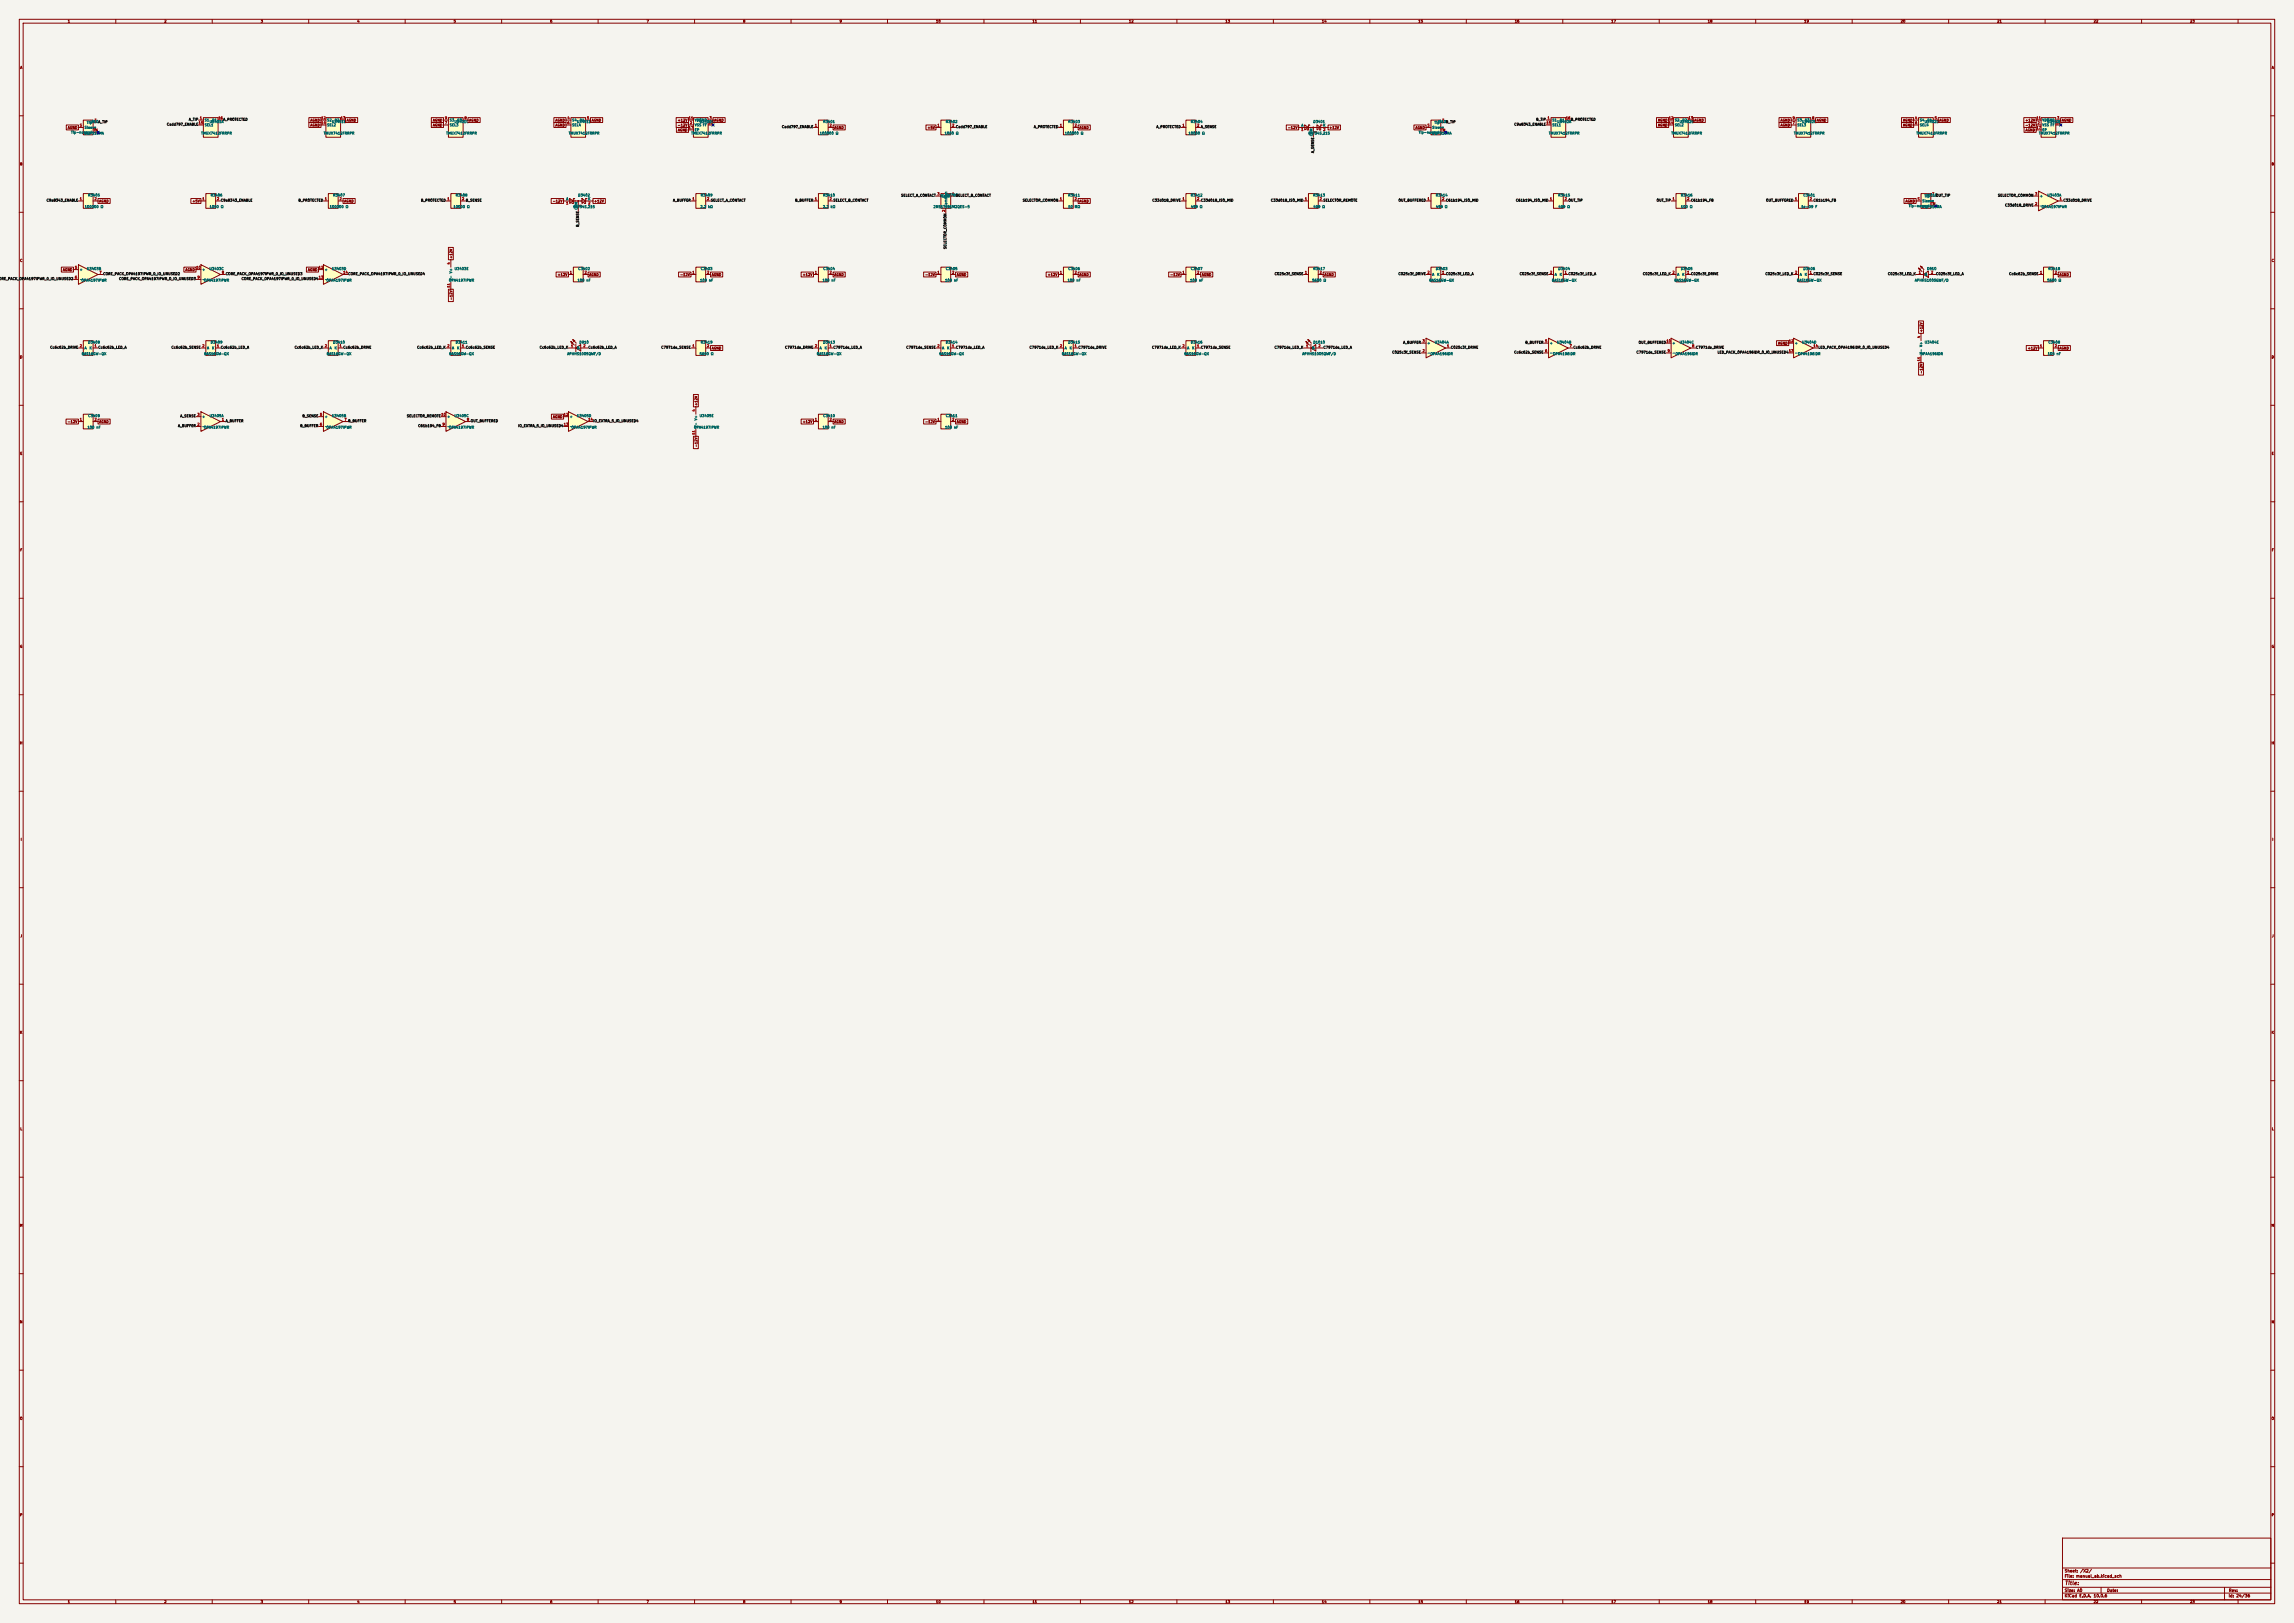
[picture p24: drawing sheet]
<svg xmlns="http://www.w3.org/2000/svg" width="1189mm" height="841mm" viewBox="0 0 1189 841" stroke-linecap="round" stroke-linejoin="round" font-family="sans-serif">
<defs><g id="words">
<text font-size="2" fill="#840000" x="1070" y="822">Title:</text>
<g font-size="1.5" fill="#840000">
<text x="1070" y="815">Sheet: /X2/</text>
<text x="1070" y="818">File: manual_ab.kicad_sch</text>
<text x="1070" y="825">Size: A0</text>
<text x="1092" y="825">Date:</text>
<text x="1155" y="825">Rev:</text>
<text x="1070" y="828">KiCad E.D.A. 10.0.6</text>
<text x="1155" y="828">Id: 24/36</text>
</g>
<g font-size="1.3" fill="#840000">
<text x="35" y="12">1</text>
<text x="85" y="12">2</text>
<text x="135" y="12">3</text>
<text x="185" y="12">4</text>
<text x="235" y="12">5</text>
<text x="285" y="12">6</text>
<text x="335" y="12">7</text>
<text x="385" y="12">8</text>
<text x="435" y="12">9</text>
<text x="485" y="12">10</text>
<text x="535" y="12">11</text>
<text x="585" y="12">12</text>
<text x="635" y="12">13</text>
<text x="685" y="12">14</text>
<text x="735" y="12">15</text>
<text x="785" y="12">16</text>
<text x="835" y="12">17</text>
<text x="885" y="12">18</text>
<text x="935" y="12">19</text>
<text x="985" y="12">20</text>
<text x="1035" y="12">21</text>
<text x="1085" y="12">22</text>
<text x="1135" y="12">23</text>
<text x="10" y="36">A</text>
<text x="1177" y="36">A</text>
<text x="161" y="66">AGND</text>
<text x="161" y="63">AGND</text>
<text x="180" y="63">AGND</text>
<text x="224" y="66">AGND</text>
<text x="224" y="63">AGND</text>
<text x="243" y="63">AGND</text>
<text x="288" y="66">AGND</text>
<text x="288" y="63">AGND</text>
<text x="307" y="63">AGND</text>
<text x="351" y="66">-12V</text>
<text x="351" y="63">+12V</text>
<text x="370" y="63">AGND</text>
<text x="859" y="66">AGND</text>
<text x="859" y="63">AGND</text>
<text x="878" y="63">AGND</text>
<text x="923" y="66">AGND</text>
<text x="923" y="63">AGND</text>
<text x="942" y="63">AGND</text>
<text x="986" y="63">AGND</text>
<text x="986" y="66">AGND</text>
<text x="1005" y="63">AGND</text>
<text x="1050" y="63">+12V</text>
<text x="1050" y="66">-12V</text>
<text x="1069" y="63">AGND</text>
<text x="35" y="67">AGND</text>
<text x="351" y="68">AGND</text>
<text x="432" y="67">AGND</text>
<text x="481" y="67">+5V</text>
<text x="559" y="67">AGND</text>
<text x="667" y="67">-12V</text>
<text x="689" y="67">+12V</text>
<text x="733" y="67">AGND</text>
<text x="1050" y="68">AGND</text>
<text x="10" y="86">B</text>
<text x="1177" y="86">B</text>
<text x="51" y="105">AGND</text>
<text x="100" y="105">+5V</text>
<text x="178" y="105">AGND</text>
<text x="286" y="105">-12V</text>
<text x="308" y="105">+12V</text>
<text x="559" y="105">AGND</text>
<text x="987" y="105">AGND</text>
<text x="10" y="136">C</text>
<text x="235" y="134" transform="rotate(-90 235 134)">+12V</text>
<text x="1177" y="136">C</text>
<text x="32" y="141">AGND</text>
<text x="96" y="141">AGND</text>
<text x="159" y="141">AGND</text>
<text x="289" y="143">+12V</text>
<text x="305" y="143">AGND</text>
<text x="352" y="143">-12V</text>
<text x="369" y="143">AGND</text>
<text x="416" y="143">+12V</text>
<text x="432" y="143">AGND</text>
<text x="479" y="143">-12V</text>
<text x="496" y="143">AGND</text>
<text x="543" y="143">+12V</text>
<text x="559" y="143">AGND</text>
<text x="606" y="143">-12V</text>
<text x="623" y="143">AGND</text>
<text x="686" y="143">AGND</text>
<text x="1067" y="143">AGND</text>
<text x="235" y="156" transform="rotate(-90 235 156)">-12V</text>
<text x="997" y="172" transform="rotate(-90 997 172)">+12V</text>
<text x="921" y="179">AGND</text>
<text x="10" y="186">D</text>
<text x="369" y="181">AGND</text>
<text x="1051" y="181">+12V</text>
<text x="1067" y="181">AGND</text>
<text x="1177" y="186">D</text>
<text x="997" y="194" transform="rotate(-90 997 194)">-12V</text>
<text x="362" y="210" transform="rotate(-90 362 210)">+12V</text>
<text x="35" y="219">-12V</text>
<text x="51" y="219">AGND</text>
<text x="286" y="217">AGND</text>
<text x="416" y="219">+12V</text>
<text x="432" y="219">AGND</text>
<text x="479" y="219">-12V</text>
<text x="496" y="219">AGND</text>
<text x="362" y="232" transform="rotate(-90 362 232)">-12V</text>
<text x="10" y="236">E</text>
<text x="1177" y="236">E</text>
<text x="10" y="286">F</text>
<text x="1177" y="286">F</text>
<text x="10" y="336">G</text>
<text x="1177" y="336">G</text>
<text x="10" y="386">H</text>
<text x="1177" y="386">H</text>
<text x="11" y="436">I</text>
<text x="1178" y="436">I</text>
<text x="10" y="486">J</text>
<text x="1177" y="486">J</text>
<text x="10" y="536">K</text>
<text x="1177" y="536">K</text>
<text x="10" y="586">L</text>
<text x="1177" y="586">L</text>
<text x="10" y="636">M</text>
<text x="1177" y="636">M</text>
<text x="10" y="686">N</text>
<text x="1177" y="686">N</text>
<text x="10" y="736">O</text>
<text x="1177" y="736">O</text>
<text x="10" y="786">P</text>
<text x="1177" y="786">P</text>
<text x="35" y="831">1</text>
<text x="85" y="831">2</text>
<text x="135" y="831">3</text>
<text x="185" y="831">4</text>
<text x="235" y="831">5</text>
<text x="285" y="831">6</text>
<text x="335" y="831">7</text>
<text x="385" y="831">8</text>
<text x="435" y="831">9</text>
<text x="485" y="831">10</text>
<text x="535" y="831">11</text>
<text x="585" y="831">12</text>
<text x="635" y="831">13</text>
<text x="685" y="831">14</text>
<text x="735" y="831">15</text>
<text x="785" y="831">16</text>
<text x="835" y="831">17</text>
<text x="885" y="831">18</text>
<text x="935" y="831">19</text>
<text x="985" y="831">20</text>
<text x="1035" y="831">21</text>
<text x="1085" y="831">22</text>
<text x="1135" y="831">23</text>
</g>
<g font-size="1.3" fill="#a90000">
<text x="41" y="66">S</text>
<text x="49" y="63">T</text>
<text x="103" y="65">15</text>
<text x="103" y="62">1</text>
<text x="113" y="62">16</text>
<text x="166" y="62">12</text>
<text x="166" y="65">14</text>
<text x="176" y="62">13</text>
<text x="230" y="65">7</text>
<text x="230" y="62">9</text>
<text x="241" y="62">8</text>
<text x="294" y="62">4</text>
<text x="294" y="65">6</text>
<text x="304" y="62">5</text>
<text x="357" y="62">11</text>
<text x="357" y="65">2</text>
<text x="367" y="65">10</text>
<text x="368" y="62">3</text>
<text x="422" y="66">1</text>
<text x="430" y="66">2</text>
<text x="486" y="66">1</text>
<text x="493" y="66">2</text>
<text x="549" y="66">1</text>
<text x="557" y="66">2</text>
<text x="613" y="66">1</text>
<text x="620" y="66">2</text>
<text x="740" y="66">S</text>
<text x="747" y="63">T</text>
<text x="801" y="65">15</text>
<text x="802" y="62">1</text>
<text x="811" y="62">16</text>
<text x="865" y="62">12</text>
<text x="865" y="65">14</text>
<text x="875" y="62">13</text>
<text x="929" y="65">7</text>
<text x="929" y="62">9</text>
<text x="939" y="62">8</text>
<text x="992" y="62">4</text>
<text x="992" y="65">6</text>
<text x="1003" y="62">5</text>
<text x="1055" y="62">11</text>
<text x="1056" y="65">2</text>
<text x="1065" y="65">10</text>
<text x="1066" y="62">3</text>
<text x="48" y="68">TN</text>
<text x="357" y="67">17</text>
<text x="674" y="68">1</text>
<text x="683" y="69" transform="rotate(-90 683 69)">3</text>
<text x="686" y="68">2</text>
<text x="747" y="68">TN</text>
<text x="1055" y="67">17</text>
<text x="486" y="101">3</text>
<text x="493" y="101">1</text>
<text x="1001" y="101">T</text>
<text x="1055" y="101">3</text>
<text x="41" y="104">1</text>
<text x="49" y="104">2</text>
<text x="105" y="104">1</text>
<text x="112" y="104">2</text>
<text x="168" y="104">1</text>
<text x="176" y="104">2</text>
<text x="232" y="104">1</text>
<text x="239" y="104">2</text>
<text x="293" y="106">1</text>
<text x="302" y="107" transform="rotate(-90 302 107)">3</text>
<text x="305" y="106">2</text>
<text x="359" y="104">1</text>
<text x="366" y="104">2</text>
<text x="422" y="104">1</text>
<text x="430" y="104">2</text>
<text x="549" y="104">1</text>
<text x="557" y="104">2</text>
<text x="613" y="104">1</text>
<text x="620" y="104">2</text>
<text x="676" y="104">1</text>
<text x="684" y="104">2</text>
<text x="740" y="104">1</text>
<text x="747" y="104">2</text>
<text x="803" y="104">1</text>
<text x="811" y="104">2</text>
<text x="867" y="104">1</text>
<text x="874" y="104">2</text>
<text x="930" y="104">1</text>
<text x="938" y="104">2</text>
<text x="994" y="104">S</text>
<text x="1001" y="107">TN</text>
<text x="1055" y="107">2</text>
<text x="1067" y="104">1</text>
<text x="490" y="110" transform="rotate(-90 490 110)">2</text>
<text x="234" y="137" transform="rotate(-90 234 137)">4</text>
<text x="39" y="140">5</text>
<text x="51" y="142">7</text>
<text x="102" y="140">10</text>
<text x="115" y="142">8</text>
<text x="165" y="140">12</text>
<text x="178" y="142">14</text>
<text x="295" y="142">1</text>
<text x="303" y="142">2</text>
<text x="359" y="142">1</text>
<text x="366" y="142">2</text>
<text x="422" y="142">1</text>
<text x="430" y="142">2</text>
<text x="486" y="142">1</text>
<text x="493" y="142">2</text>
<text x="549" y="142">1</text>
<text x="557" y="142">2</text>
<text x="613" y="142">1</text>
<text x="620" y="142">2</text>
<text x="676" y="142">1</text>
<text x="684" y="142">2</text>
<text x="740" y="142">2</text>
<text x="747" y="142">1</text>
<text x="803" y="142">2</text>
<text x="811" y="142">1</text>
<text x="867" y="142">2</text>
<text x="874" y="142">1</text>
<text x="930" y="142">2</text>
<text x="938" y="142">1</text>
<text x="994" y="142">1</text>
<text x="1001" y="142">2</text>
<text x="1057" y="142">1</text>
<text x="1065" y="142">2</text>
<text x="39" y="145">6</text>
<text x="102" y="145">9</text>
<text x="165" y="145">13</text>
<text x="234" y="149" transform="rotate(-90 234 149)">11</text>
<text x="737" y="178">3</text>
<text x="801" y="178">5</text>
<text x="864" y="178">10</text>
<text x="927" y="178">12</text>
<text x="996" y="175" transform="rotate(-90 996 175)">4</text>
<text x="41" y="180">2</text>
<text x="49" y="180">1</text>
<text x="105" y="180">2</text>
<text x="112" y="180">1</text>
<text x="168" y="180">2</text>
<text x="176" y="180">1</text>
<text x="232" y="180">2</text>
<text x="239" y="180">1</text>
<text x="296" y="180">1</text>
<text x="302" y="180">2</text>
<text x="359" y="180">1</text>
<text x="366" y="180">2</text>
<text x="422" y="180">2</text>
<text x="430" y="180">1</text>
<text x="486" y="180">2</text>
<text x="493" y="180">1</text>
<text x="549" y="180">2</text>
<text x="557" y="180">1</text>
<text x="613" y="180">2</text>
<text x="620" y="180">1</text>
<text x="677" y="180">1</text>
<text x="683" y="180">2</text>
<text x="737" y="183">2</text>
<text x="750" y="180">1</text>
<text x="801" y="183">6</text>
<text x="813" y="180">7</text>
<text x="864" y="183">9</text>
<text x="877" y="180">8</text>
<text x="927" y="183">13</text>
<text x="940" y="180">14</text>
<text x="1057" y="180">1</text>
<text x="1065" y="180">2</text>
<text x="996" y="187" transform="rotate(-90 996 187)">11</text>
<text x="102" y="216">3</text>
<text x="166" y="216">5</text>
<text x="229" y="216">10</text>
<text x="292" y="216">12</text>
<text x="361" y="213" transform="rotate(-90 361 213)">4</text>
<text x="41" y="218">1</text>
<text x="49" y="218">2</text>
<text x="102" y="221">2</text>
<text x="115" y="218">1</text>
<text x="166" y="221">6</text>
<text x="178" y="218">7</text>
<text x="229" y="221">9</text>
<text x="242" y="218">8</text>
<text x="292" y="221">13</text>
<text x="305" y="218">14</text>
<text x="422" y="218">1</text>
<text x="430" y="218">2</text>
<text x="486" y="218">1</text>
<text x="493" y="218">2</text>
<text x="361" y="225" transform="rotate(-90 361 225)">11</text>
</g>
<g font-size="1.3" fill="#006464">
<text x="45" y="64">Tip</text>
<text x="46" y="64">J810A_TIP</text>
<text x="106" y="63">S1</text>
<text x="106" y="66">SEL1</text>
<text x="108" y="64">U3401A</text>
<text x="110" y="63">D1</text>
<text x="169" y="63">S2</text>
<text x="169" y="66">SEL2</text>
<text x="172" y="64">U3401B</text>
<text x="173" y="63">D2</text>
<text x="233" y="66">SEL3</text>
<text x="233" y="63">S3</text>
<text x="235" y="64">U3401C</text>
<text x="237" y="63">D3</text>
<text x="296" y="63">S4</text>
<text x="296" y="66">SEL4</text>
<text x="299" y="64">U3401D</text>
<text x="300" y="63">D4</text>
<text x="360" y="66">VSS FF</text>
<text x="360" y="63">VDD</text>
<text x="362" y="63">GND</text>
<text x="362" y="64">U3401E</text>
<text x="427" y="64">R3401</text>
<text x="490" y="64">R3402</text>
<text x="554" y="64">R3403</text>
<text x="617" y="64">R3404</text>
<text x="674" y="66">A</text>
<text x="681" y="64">D3401</text>
<text x="686" y="66">K</text>
<text x="743" y="64">Tip</text>
<text x="745" y="64">J910B_TIP</text>
<text x="804" y="63">S1</text>
<text x="804" y="66">SEL1</text>
<text x="807" y="64">U3402A</text>
<text x="808" y="63">D1</text>
<text x="868" y="63">S2</text>
<text x="868" y="66">SEL2</text>
<text x="870" y="64">U3402B</text>
<text x="872" y="63">D2</text>
<text x="931" y="66">SEL3</text>
<text x="931" y="63">S3</text>
<text x="934" y="64">U3402C</text>
<text x="935" y="63">D3</text>
<text x="995" y="63">S4</text>
<text x="995" y="66">SEL4</text>
<text x="997" y="64">U3402D</text>
<text x="999" y="63">D4</text>
<text x="1058" y="66">VSS FF</text>
<text x="1058" y="63">VDD</text>
<text x="1061" y="63">GND</text>
<text x="1061" y="64">U3402E</text>
<text x="37" y="70">Tip-normal</text>
<text x="43" y="70">WQP518MA</text>
<text x="44" y="67">Sleeve</text>
<text x="104" y="70">TMUX7412FRRPR</text>
<text x="168" y="70">TMUX7412FRRPR</text>
<text x="231" y="70">TMUX7412FRRPR</text>
<text x="295" y="70">TMUX7412FRRPR</text>
<text x="358" y="70">TMUX7412FRRPR</text>
<text x="360" y="68">EP</text>
<text x="425" y="70">100000 Ω</text>
<text x="489" y="70">1000 Ω</text>
<text x="552" y="70">100000 Ω</text>
<text x="616" y="70">10000 Ω</text>
<text x="678" y="70">BAT54S,215</text>
<text x="681" y="71" transform="rotate(-90 681 71)">COM</text>
<text x="735" y="70">Tip-normal</text>
<text x="742" y="70">WQP518MA</text>
<text x="742" y="67">Sleeve</text>
<text x="803" y="70">TMUX7412FRRPR</text>
<text x="866" y="70">TMUX7412FRRPR</text>
<text x="930" y="70">TMUX7412FRRPR</text>
<text x="993" y="70">TMUX7412FRRPR</text>
<text x="1057" y="70">TMUX7412FRRPR</text>
<text x="1058" y="68">EP</text>
<text x="46" y="102">R3405</text>
<text x="109" y="102">R3406</text>
<text x="173" y="102">R3407</text>
<text x="236" y="102">R3408</text>
<text x="293" y="104">A</text>
<text x="300" y="102">D3402</text>
<text x="305" y="104">K</text>
<text x="363" y="102">R3409</text>
<text x="427" y="102">R3410</text>
<text x="487" y="103">Right</text>
<text x="488" y="103">Left</text>
<text x="490" y="102">SW708</text>
<text x="491" y="107" transform="rotate(-90 491 107)">Common</text>
<text x="554" y="102">R3411</text>
<text x="617" y="102">R3412</text>
<text x="681" y="102">R3413</text>
<text x="744" y="102">R3414</text>
<text x="808" y="102">R3415</text>
<text x="871" y="102">R3416</text>
<text x="935" y="102">C3401</text>
<text x="989" y="108">Tip-normal</text>
<text x="996" y="105">Sleeve</text>
<text x="997" y="103">Tip</text>
<text x="998" y="102">J1010</text>
<text x="1057" y="108">-</text>
<text x="1057" y="103">+</text>
<text x="1061" y="102">U3403A</text>
<text x="44" y="108">100000 Ω</text>
<text x="108" y="108">1000 Ω</text>
<text x="171" y="108">100000 Ω</text>
<text x="235" y="108">10000 Ω</text>
<text x="297" y="108">BAT54S,215</text>
<text x="300" y="109" transform="rotate(-90 300 109)">COM</text>
<text x="363" y="108">2.2 kΩ</text>
<text x="426" y="108">2.2 kΩ</text>
<text x="484" y="108">2MS1T1B1M2QES-5</text>
<text x="553" y="108">10 MΩ</text>
<text x="617" y="108">499 Ω</text>
<text x="681" y="108">499 Ω</text>
<text x="744" y="108">499 Ω</text>
<text x="808" y="108">499 Ω</text>
<text x="871" y="108">100 Ω</text>
<text x="933" y="108">1e-09 F</text>
<text x="996" y="108">WQP518MA</text>
<text x="1058" y="108">OPA4197IPWR</text>
<text x="41" y="141">+</text>
<text x="45" y="140">U3403B</text>
<text x="105" y="141">+</text>
<text x="108" y="140">U3403C</text>
<text x="168" y="141">+</text>
<text x="172" y="140">U3403D</text>
<text x="235" y="140">U3403E</text>
<text x="300" y="140">C3402</text>
<text x="363" y="140">C3403</text>
<text x="427" y="140">C3404</text>
<text x="490" y="140">C3405</text>
<text x="554" y="140">C3406</text>
<text x="617" y="140">C3407</text>
<text x="681" y="140">R3417</text>
<text x="742" y="143">A</text>
<text x="744" y="140">D3403</text>
<text x="745" y="143">K</text>
<text x="806" y="143">A</text>
<text x="808" y="140">D3404</text>
<text x="808" y="143">K</text>
<text x="869" y="143">A</text>
<text x="871" y="140">D3405</text>
<text x="872" y="143">K</text>
<text x="933" y="143">A</text>
<text x="935" y="140">D3406</text>
<text x="935" y="143">K</text>
<text x="997" y="143">K</text>
<text x="998" y="143">A</text>
<text x="999" y="140">D810</text>
<text x="1062" y="140">R3418</text>
<text x="41" y="146">-</text>
<text x="42" y="146">OPA4197IPWR</text>
<text x="105" y="146">-</text>
<text x="106" y="146">OPA4197IPWR</text>
<text x="168" y="146">-</text>
<text x="169" y="146">OPA4197IPWR</text>
<text x="233" y="146">OPA4197IPWR</text>
<text x="235" y="146" transform="rotate(-90 235 146)">V- V+</text>
<text x="299" y="146">100 nF</text>
<text x="363" y="146">100 nF</text>
<text x="426" y="146">100 nF</text>
<text x="490" y="146">100 nF</text>
<text x="553" y="146">100 nF</text>
<text x="617" y="146">100 nF</text>
<text x="680" y="146">5600 Ω</text>
<text x="741" y="146">BAS16GW-QX</text>
<text x="804" y="146">BAS16GW-QX</text>
<text x="868" y="146">BAS16GW-QX</text>
<text x="931" y="146">BAS16GW-QX</text>
<text x="992" y="146">APHHS1005QWF/D</text>
<text x="1061" y="146">5600 Ω</text>
<text x="46" y="178">D3408</text>
<text x="109" y="178">D3409</text>
<text x="173" y="178">D3410</text>
<text x="236" y="178">D3411</text>
<text x="300" y="178">D910</text>
<text x="363" y="178">R3419</text>
<text x="427" y="178">D3413</text>
<text x="490" y="178">D3414</text>
<text x="554" y="178">D3415</text>
<text x="617" y="178">D3416</text>
<text x="681" y="178">D1010</text>
<text x="740" y="179">+</text>
<text x="743" y="178">U3404A</text>
<text x="803" y="179">+</text>
<text x="807" y="178">U3404B</text>
<text x="867" y="179">+</text>
<text x="870" y="178">U3404C</text>
<text x="930" y="179">+</text>
<text x="934" y="178">U3404D</text>
<text x="997" y="178">U3404E</text>
<text x="1062" y="178">C3408</text>
<text x="42" y="184">BAS16GW-QX</text>
<text x="44" y="181">A</text>
<text x="46" y="181">K</text>
<text x="106" y="184">BAS16GW-QX</text>
<text x="107" y="181">A</text>
<text x="110" y="181">K</text>
<text x="169" y="184">BAS16GW-QX</text>
<text x="171" y="181">A</text>
<text x="173" y="181">K</text>
<text x="233" y="184">BAS16GW-QX</text>
<text x="234" y="181">A</text>
<text x="237" y="181">K</text>
<text x="294" y="184">APHHS1005QWF/D</text>
<text x="299" y="181">K</text>
<text x="299" y="181">A</text>
<text x="362" y="184">5600 Ω</text>
<text x="423" y="184">BAS16GW-QX</text>
<text x="425" y="181">A</text>
<text x="427" y="181">K</text>
<text x="487" y="184">BAS16GW-QX</text>
<text x="488" y="181">A</text>
<text x="491" y="181">K</text>
<text x="550" y="184">BAS16GW-QX</text>
<text x="552" y="181">A</text>
<text x="554" y="181">K</text>
<text x="614" y="184">BAS16GW-QX</text>
<text x="615" y="181">A</text>
<text x="618" y="181">K</text>
<text x="675" y="184">APHHS1005QWF/D</text>
<text x="680" y="181">K</text>
<text x="680" y="181">A</text>
<text x="740" y="184">-</text>
<text x="741" y="184">OPA4196IDR</text>
<text x="803" y="184">-</text>
<text x="805" y="184">OPA4196IDR</text>
<text x="867" y="184">-</text>
<text x="868" y="184">OPA4196IDR</text>
<text x="930" y="184">-</text>
<text x="932" y="184">OPA4196IDR</text>
<text x="995" y="184">OPA4196IDR</text>
<text x="997" y="184" transform="rotate(-90 997 184)">V- V+</text>
<text x="1061" y="184">100 nF</text>
<text x="46" y="216">C3409</text>
<text x="105" y="222">-</text>
<text x="105" y="217">+</text>
<text x="108" y="216">U3405A</text>
<text x="168" y="217">+</text>
<text x="168" y="222">-</text>
<text x="172" y="216">U3405B</text>
<text x="232" y="222">-</text>
<text x="232" y="217">+</text>
<text x="235" y="216">U3405C</text>
<text x="295" y="217">+</text>
<text x="295" y="222">-</text>
<text x="299" y="216">U3405D</text>
<text x="362" y="222" transform="rotate(-90 362 222)">V- V+</text>
<text x="362" y="216">U3405E</text>
<text x="427" y="216">C3410</text>
<text x="490" y="216">C3411</text>
<text x="45" y="222">100 nF</text>
<text x="106" y="222">OPA4197IPWR</text>
<text x="169" y="222">OPA4197IPWR</text>
<text x="233" y="222">OPA4197IPWR</text>
<text x="296" y="222">OPA4197IPWR</text>
<text x="360" y="222">OPA4197IPWR</text>
<text x="426" y="222">100 nF</text>
<text x="490" y="222">100 nF</text>
</g>
<g font-size="1.3" fill="#0f0f0f">
<text x="86" y="65">Cadd797_ENABLE</text>
<text x="98" y="63">A_TIP</text>
<text x="116" y="63">A_PROTECTED</text>
<text x="785" y="65">C9a8343_ENABLE</text>
<text x="796" y="63">B_TIP</text>
<text x="814" y="63">B_PROTECTED</text>
<text x="405" y="67">Cadd797_ENABLE</text>
<text x="495" y="67">Cadd797_ENABLE</text>
<text x="536" y="67">A_PROTECTED</text>
<text x="599" y="67">A_PROTECTED</text>
<text x="622" y="67">A_SENSE</text>
<text x="681" y="79" transform="rotate(-90 681 79)">A_SENSE</text>
<text x="24" y="105">C9a8343_ENABLE</text>
<text x="114" y="105">C9a8343_ENABLE</text>
<text x="155" y="105">B_PROTECTED</text>
<text x="218" y="105">B_PROTECTED</text>
<text x="241" y="105">B_SENSE</text>
<text x="349" y="105">A_BUFFER</text>
<text x="368" y="105">SELECT_A_CONTACT</text>
<text x="412" y="105">B_BUFFER</text>
<text x="432" y="105">SELECT_B_CONTACT</text>
<text x="467" y="102">SELECT_A_CONTACT</text>
<text x="495" y="102">SELECT_B_CONTACT</text>
<text x="530" y="105">SELECTOR_COMMON</text>
<text x="597" y="105">C33d018_DRIVE</text>
<text x="622" y="105">C33d018_ISO_MID</text>
<text x="659" y="105">C33d018_ISO_MID</text>
<text x="686" y="105">SELECTOR_REMOTE</text>
<text x="725" y="105">OUT_BUFFERED</text>
<text x="749" y="105">C61b194_ISO_MID</text>
<text x="786" y="105">C61b194_ISO_MID</text>
<text x="813" y="105">OUT_TIP</text>
<text x="858" y="105">OUT_TIP</text>
<text x="876" y="105">C61b194_FB</text>
<text x="915" y="105">OUT_BUFFERED</text>
<text x="940" y="105">C61b194_FB</text>
<text x="1003" y="102">OUT_TIP</text>
<text x="1035" y="102">SELECTOR_COMMON</text>
<text x="1039" y="107">C33d018_DRIVE</text>
<text x="1069" y="105">C33d018_DRIVE</text>
<text x="300" y="118" transform="rotate(-90 300 118)">B_SENSE</text>
<text x="491" y="129" transform="rotate(-90 491 129)">SELECTOR_COMMON</text>
<text x="53" y="143">CORE_PACK_OPA4197IPWR_0_IO_UNUSED2</text>
<text x="117" y="143">CORE_PACK_OPA4197IPWR_0_IO_UNUSED3</text>
<text x="180" y="143">CORE_PACK_OPA4197IPWR_0_IO_UNUSED4</text>
<text x="660" y="143">C025c3f_SENSE</text>
<text x="725" y="143">C025c3f_DRIVE</text>
<text x="749" y="143">C025c3f_LED_A</text>
<text x="787" y="143">C025c3f_SENSE</text>
<text x="813" y="143">C025c3f_LED_A</text>
<text x="851" y="143">C025c3f_LED_K</text>
<text x="876" y="143">C025c3f_DRIVE</text>
<text x="915" y="143">C025c3f_LED_K</text>
<text x="940" y="143">C025c3f_SENSE</text>
<text x="978" y="143">C025c3f_LED_K</text>
<text x="1003" y="143">C025c3f_LED_A</text>
<text x="1041" y="143">Cc6c62b_SENSE</text>
<text x="-1" y="145">ORE_PACK_OPA4197IPWR_0_IO_UNUSED2</text>
<text x="62" y="145">CORE_PACK_OPA4197IPWR_0_IO_UNUSED3</text>
<text x="125" y="145">CORE_PACK_OPA4197IPWR_0_IO_UNUSED4</text>
<text x="727" y="178">A_BUFFER</text>
<text x="790" y="178">B_BUFFER</text>
<text x="849" y="178">OUT_BUFFERED</text>
<text x="26" y="181">Cc6c62b_DRIVE</text>
<text x="51" y="181">Cc6c62b_LED_A</text>
<text x="89" y="181">Cc6c62b_SENSE</text>
<text x="114" y="181">Cc6c62b_LED_A</text>
<text x="153" y="181">Cc6c62b_LED_K</text>
<text x="178" y="181">Cc6c62b_DRIVE</text>
<text x="216" y="181">Cc6c62b_LED_K</text>
<text x="241" y="181">Cc6c62b_SENSE</text>
<text x="280" y="181">Cc6c62b_LED_K</text>
<text x="305" y="181">Cc6c62b_LED_A</text>
<text x="343" y="181">C7971de_SENSE</text>
<text x="407" y="181">C7971de_DRIVE</text>
<text x="432" y="181">C7971de_LED_A</text>
<text x="470" y="181">C7971de_SENSE</text>
<text x="495" y="181">C7971de_LED_A</text>
<text x="533" y="181">C7971de_LED_K</text>
<text x="559" y="181">C7971de_DRIVE</text>
<text x="597" y="181">C7971de_LED_K</text>
<text x="622" y="181">C7971de_SENSE</text>
<text x="660" y="181">C7971de_LED_K</text>
<text x="686" y="181">C7971de_LED_A</text>
<text x="721" y="183">C025c3f_SENSE</text>
<text x="752" y="181">C025c3f_DRIVE</text>
<text x="785" y="183">Cc6c62b_SENSE</text>
<text x="815" y="181">Cc6c62b_DRIVE</text>
<text x="848" y="183">C7971de_SENSE</text>
<text x="879" y="181">C7971de_DRIVE</text>
<text x="890" y="183">LED_PACK_OPA4196IDR_0_IO_UNUSED4</text>
<text x="942" y="181">LED_PACK_OPA4196IDR_0_IO_UNUSED4</text>
<text x="92" y="222">A_BUFFER</text>
<text x="93" y="217">A_SENSE</text>
<text x="117" y="219">A_BUFFER</text>
<text x="155" y="222">B_BUFFER</text>
<text x="157" y="217">B_SENSE</text>
<text x="180" y="219">B_BUFFER</text>
<text x="211" y="217">SELECTOR_REMOTE</text>
<text x="217" y="222">C61b194_FB</text>
<text x="244" y="219">OUT_BUFFERED</text>
<text x="268" y="222">IO_EXTRA_5_IO_UNUSED4</text>
<text x="307" y="219">IO_EXTRA_5_IO_UNUSED4</text>
</g>
</g></defs>
<path d="M0 0h1189v841h-1189z" fill="#f5f4ef" stroke="#f5f4ef" stroke-width=".52"/>
<g fill="none" stroke="#840000" stroke-width=".52">
<path d="M10 10h1169v821h-1169zM12 12h1165v817h-1165zM60 10v2M110 10v2M160 10v2M210 10v2M260 10v2M310 10v2M360 10v2M410 10v2M460 10v2M510 10v2"/>
<path d="M560 10v2M610 10v2M660 10v2M710 10v2M760 10v2M810 10v2M860 10v2M910 10v2M960 10v2M1010 10v2M1060 10v2M1110 10v2"/>
<path d="M1160 10v2M10 60h2M1177 60h2M10 110h2M1177 110h2M10 160h2M1177 160h2M10 210h2M1177 210h2M10 260h2M1177 260h2M10 310h2"/>
<path d="M1177 310h2M10 360h2M1177 360h2M10 410h2M1177 410h2M10 460h2M1177 460h2M10 510h2M1177 510h2M10 560h2M1177 560h2M10 610h2"/>
<path d="M1177 610h2M10 660h2M1177 660h2M10 710h2M1177 710h2M10 760h2M1177 760h2M1069 797h108v32h-108zM10 810h2M1069 818h108M1069 812h108M1177 810h2"/>
<path d="M60 829v2M110 829v2M160 829v2M210 829v2M260 829v2M310 829v2M360 829v2M410 829v2M460 829v2M510 829v2M560 829v2M610 829v2"/>
<path d="M660 829v2M710 829v2M760 829v2M810 829v2M860 829v2M910 829v2M960 829v2M1010 829v2M1060 829v2M1069 825h108M1069 822h108M1089 822v3"/>
<path d="M1110 829v2M1153 822v7M1160 829v2"/>
</g>
<g fill="#ffffc2">
<path d="M677 177l1 1h-1z"/>
<path d="M678 176l1 1h-1z"/>
<path d="M679 180l3-1v3z"/>
</g>
<path d="M677 177l1 1h-1zM677 177l2 2M678 176l1 1h-1zM678 176l2 2M679 178v4M676 180h3M679 180l3-1v3zM682 180h4" fill="none" stroke="#840000" stroke-width=".52"/>
<path d="M805 138h5v8h-5z" fill="#ffffc2"/>
<path d="M805 138h5v8h-5zM803 142h2M810 142h3" fill="none" stroke="#840000" stroke-width=".52"/>
<path d="M105 61h8v10h-8z" fill="#ffffc2"/>
<path d="M103 62h2M103 65h2M105 61h8v10h-8zM113 62h3" fill="none" stroke="#840000" stroke-width=".52"/>
<path d="M107 100h5v8h-5z" fill="#ffffc2"/>
<path d="M104 104h3M107 100h5v8h-5zM112 104h2" fill="none" stroke="#840000" stroke-width=".52"/>
<path d="M739 175l10 5-10 5z" fill="#ffffc2"/>
<path d="M737 178h2M739 175l10 5-10 5zM737 183h2M749 180h3" fill="none" stroke="#840000" stroke-width=".52"/>
<path d="M742 138h5v8h-5z" fill="#ffffc2"/>
<path d="M742 138h5v8h-5zM739 142h3M747 142h2" fill="none" stroke="#840000" stroke-width=".52"/>
<path d="M742 100h5v8h-5z" fill="#ffffc2"/>
<path d="M739 104h3M742 100h5v8h-5zM747 104h2" fill="none" stroke="#840000" stroke-width=".52"/>
<path d="M742 62h5v8h-5z" fill="#ffffc2"/>
<path d="M739 66h3M742 62h5v8h-5zM747 63h2M747 69h2" fill="none" stroke="#840000" stroke-width=".52"/>
<path d="M43 100h5v8h-5z" fill="#ffffc2"/>
<path d="M41 104h2M43 100h5v8h-5zM48 104h3" fill="none" stroke="#840000" stroke-width=".52"/>
<path d="M805 100h5v8h-5z" fill="#ffffc2"/>
<path d="M803 104h2M805 100h5v8h-5zM810 104h3" fill="none" stroke="#840000" stroke-width=".52"/>
<path d="M804 61h8v10h-8z" fill="#ffffc2"/>
<path d="M801 62h3M801 65h3M804 61h8v10h-8zM812 62h2" fill="none" stroke="#840000" stroke-width=".52"/>
<path d="M41 137l10 5-10 5z" fill="#ffffc2"/>
<path d="M38 140h3M41 137l10 5-10 5zM38 145h3M51 142h2" fill="none" stroke="#840000" stroke-width=".52"/>
<path d="M104 137l10 5-10 5z" fill="#ffffc2"/>
<path d="M102 140h2M104 137l10 5-10 5zM102 145h2M114 142h3" fill="none" stroke="#840000" stroke-width=".52"/>
<path d="M107 177h5v7h-5z" fill="#ffffc2"/>
<path d="M107 177h5v7h-5zM104 180h3M112 180h2" fill="none" stroke="#840000" stroke-width=".52"/>
<path d="M803 175l10 5-10 5z" fill="#ffffc2"/>
<path d="M800 178h3M803 175l10 5-10 5zM800 183h3M813 180h2" fill="none" stroke="#840000" stroke-width=".52"/>
<path d="M678 138h5v8h-5z" fill="#ffffc2"/>
<path d="M678 138h5v8h-5zM676 142h2M683 142h3" fill="none" stroke="#840000" stroke-width=".52"/>
<path d="M43 177h5v7h-5z" fill="#ffffc2"/>
<path d="M43 177h5v7h-5zM41 180h2M48 180h3" fill="none" stroke="#840000" stroke-width=".52"/>
<path d="M43 215h5v7h-5z" fill="#ffffc2"/>
<path d="M41 218h2M43 215h5v7h-5zM48 218h3" fill="none" stroke="#840000" stroke-width=".52"/>
<path d="M615 100h5v8h-5z" fill="#ffffc2"/>
<path d="M612 104h3M615 100h5v8h-5zM620 104h2" fill="none" stroke="#840000" stroke-width=".52"/>
<path d="M104 213l10 5-10 6z" fill="#ffffc2"/>
<path d="M102 216h2M104 213l10 5-10 6zM114 218h3M102 221h2" fill="none" stroke="#840000" stroke-width=".52"/>
<path d="M615 62h5v8h-5z" fill="#ffffc2"/>
<path d="M612 66h3M615 62h5v8h-5zM620 66h2" fill="none" stroke="#840000" stroke-width=".52"/>
<path d="M678 100h5v8h-5z" fill="#ffffc2"/>
<path d="M673 66h15M676 65l2 1-2 1zM679 65h-1v2M681 66v5M683 65l2 1-2 1zM685 65v2h-1M676 104h2M678 100h5v8h-5zM683 104h3" fill="none" stroke="#840000" stroke-width=".52"/>
<circle cx="681" cy="66" r=".3" fill="#840000" stroke="#840000" stroke-width=".52"/>
<path d="M43 62h5v8h-5z" fill="#ffffc2"/>
<path d="M41 66h2M43 62h5v8h-5zM48 63h3M48 69h3" fill="none" stroke="#840000" stroke-width=".52"/>
<path d="M615 177h5v7h-5z" fill="#ffffc2"/>
<path d="M615 177h5v7h-5zM612 180h3M620 180h2" fill="none" stroke="#840000" stroke-width=".52"/>
<path d="M615 138h5v8h-5z" fill="#ffffc2"/>
<path d="M615 138h5v8h-5zM612 142h3M620 142h2" fill="none" stroke="#840000" stroke-width=".52"/>
<g fill="#ffffc2">
<path d="M994 139h1v1z"/>
<path d="M995 138h1v1z"/>
<path d="M997 142l2-2v4z"/>
</g>
<path d="M994 139h1v1zM994 139l2 2M995 138h1v1zM995 138l2 2M993 142h4M997 142l2-2v4zM997 140v4M999 142h4M361 211v4M361 222v4" fill="none" stroke="#840000" stroke-width=".52"/>
<path d="M168 137l10 5-10 5z" fill="#ffffc2"/>
<path d="M165 140h3M168 137l10 5-10 5zM165 145h3M178 142h2" fill="none" stroke="#840000" stroke-width=".52"/>
<path d="M232 61h8v10h-8z" fill="#ffffc2"/>
<path d="M230 65h2M230 62h2M232 61h8v10h-8zM240 62h3" fill="none" stroke="#840000" stroke-width=".52"/>
<path d="M170 100h5v8h-5z" fill="#ffffc2"/>
<path d="M168 104h2M170 100h5v8h-5zM175 104h3" fill="none" stroke="#840000" stroke-width=".52"/>
<path d="M234 100h5v8h-5z" fill="#ffffc2"/>
<path d="M231 104h3M234 100h5v8h-5zM239 104h2" fill="none" stroke="#840000" stroke-width=".52"/>
<path d="M169 61h8v10h-8z" fill="#ffffc2"/>
<path d="M166 62h3M166 65h3M169 61h8v10h-8zM177 62h2" fill="none" stroke="#840000" stroke-width=".52"/>
<path d="M488 215h5v7h-5z" fill="#ffffc2"/>
<path d="M485 218h3M488 215h5v7h-5zM493 218h2" fill="none" stroke="#840000" stroke-width=".52"/>
<path d="M424 215h5v7h-5z" fill="#ffffc2"/>
<path d="M422 218h2M424 215h5v7h-5zM429 218h3" fill="none" stroke="#840000" stroke-width=".52"/>
<path d="M424 177h5v7h-5z" fill="#ffffc2"/>
<path d="M424 177h5v7h-5zM422 180h2M429 180h3" fill="none" stroke="#840000" stroke-width=".52"/>
<path d="M168 213l10 5-10 6z" fill="#ffffc2"/>
<path d="M165 216h3M168 213l10 5-10 6zM178 218h2M165 221h3" fill="none" stroke="#840000" stroke-width=".52"/>
<path d="M424 138h5v8h-5z" fill="#ffffc2"/>
<path d="M424 138h5v8h-5zM422 142h2M429 142h3" fill="none" stroke="#840000" stroke-width=".52"/>
<path d="M424 100h5v8h-5z" fill="#ffffc2"/>
<path d="M422 104h2M424 100h5v8h-5zM429 104h3" fill="none" stroke="#840000" stroke-width=".52"/>
<path d="M231 213l10 5-10 6z" fill="#ffffc2"/>
<path d="M229 216h2M231 213l10 5-10 6zM241 218h3M229 221h2" fill="none" stroke="#840000" stroke-width=".52"/>
<path d="M424 62h5v8h-5z" fill="#ffffc2"/>
<path d="M422 66h2M424 62h5v8h-5zM429 66h3" fill="none" stroke="#840000" stroke-width=".52"/>
<path d="M551 177h5v7h-5z" fill="#ffffc2"/>
<path d="M551 177h5v7h-5zM549 180h2M556 180h3" fill="none" stroke="#840000" stroke-width=".52"/>
<path d="M295 213l10 5-10 6z" fill="#ffffc2"/>
<path d="M234 135v3M234 146v4M292 216h3M295 213l10 5-10 6zM305 218h2M292 221h3" fill="none" stroke="#840000" stroke-width=".52"/>
<g fill="#ffffc2">
<path d="M296 177l1 1h-1z"/>
<path d="M297 176l1 1h-1z"/>
<path d="M298 180l3-1v3z"/>
</g>
<path d="M296 177l1 1h-1zM296 177l2 2M297 176l1 1h-1zM297 176l2 2M298 178v4M295 180h3M298 180l3-1v3zM301 180h4" fill="none" stroke="#840000" stroke-width=".52"/>
<path d="M297 138h5v8h-5z" fill="#ffffc2"/>
<path d="M297 138h5v8h-5zM295 142h2M302 142h3" fill="none" stroke="#840000" stroke-width=".52"/>
<path d="M234 177h5v7h-5z" fill="#ffffc2"/>
<path d="M234 177h5v7h-5zM231 180h3M239 180h2" fill="none" stroke="#840000" stroke-width=".52"/>
<path d="M361 177h5v7h-5z" fill="#ffffc2"/>
<path d="M361 177h5v7h-5zM358 180h3M366 180h2" fill="none" stroke="#840000" stroke-width=".52"/>
<path d="M361 100h5v8h-5z" fill="#ffffc2"/>
<path d="M358 104h3M361 100h5v8h-5zM366 104h2" fill="none" stroke="#840000" stroke-width=".52"/>
<path d="M361 138h5v8h-5z" fill="#ffffc2"/>
<path d="M292 104h15M295 103l2 1-2 1zM298 103h-1v2M300 104v5M302 103l2 1-2 1zM304 103v2h-1M361 138h5v8h-5zM358 142h3M366 142h2" fill="none" stroke="#840000" stroke-width=".52"/>
<circle cx="300" cy="104" r=".3" fill="#840000" stroke="#840000" stroke-width=".52"/>
<path d="M296 61h8v10h-8z" fill="#ffffc2"/>
<path d="M293 62h3M293 65h3M296 61h8v10h-8zM304 62h2" fill="none" stroke="#840000" stroke-width=".52"/>
<path d="M359 61h8v10h-8z" fill="#ffffc2"/>
<path d="M357 65h2M357 62h2M357 67h2M359 61h8v10h-8zM367 65h3M367 62h3" fill="none" stroke="#840000" stroke-width=".52"/>
<path d="M170 177h5v7h-5z" fill="#ffffc2"/>
<path d="M170 177h5v7h-5zM168 180h2M175 180h3" fill="none" stroke="#840000" stroke-width=".52"/>
<path d="M869 138h5v8h-5z" fill="#ffffc2"/>
<path d="M869 138h5v8h-5zM866 142h3M874 142h2" fill="none" stroke="#840000" stroke-width=".52"/>
<path d="M1058 61h8v10h-8z" fill="#ffffc2"/>
<path d="M1055 65h3M1055 62h3M1055 67h3M1058 61h8v10h-8zM1066 65h2M1066 62h2" fill="none" stroke="#840000" stroke-width=".52"/>
<path d="M932 138h5v8h-5z" fill="#ffffc2"/>
<path d="M932 138h5v8h-5zM930 142h2M937 142h3" fill="none" stroke="#840000" stroke-width=".52"/>
<path d="M932 100h5v8h-5z" fill="#ffffc2"/>
<path d="M930 104h2M932 100h5v8h-5zM937 104h3" fill="none" stroke="#840000" stroke-width=".52"/>
<path d="M551 62h5v8h-5z" fill="#ffffc2"/>
<path d="M549 66h2M551 62h5v8h-5zM556 66h3" fill="none" stroke="#840000" stroke-width=".52"/>
<path d="M488 177h5v7h-5z" fill="#ffffc2"/>
<path d="M488 177h5v7h-5zM485 180h3M493 180h2" fill="none" stroke="#840000" stroke-width=".52"/>
<path d="M551 100h5v8h-5z" fill="#ffffc2"/>
<path d="M549 104h2M551 100h5v8h-5zM556 104h3" fill="none" stroke="#840000" stroke-width=".52"/>
<path d="M1059 177h5v7h-5z" fill="#ffffc2"/>
<path d="M1059 177h5v7h-5zM1057 180h2M1064 180h3" fill="none" stroke="#840000" stroke-width=".52"/>
<path d="M867 61h8v10h-8z" fill="#ffffc2"/>
<path d="M865 62h2M865 65h2M867 61h8v10h-8zM875 62h3" fill="none" stroke="#840000" stroke-width=".52"/>
<path d="M994 61h8v10h-8z" fill="#ffffc2"/>
<path d="M992 62h2M992 65h2M994 61h8v10h-8zM1002 62h3" fill="none" stroke="#840000" stroke-width=".52"/>
<path d="M869 100h5v8h-5z" fill="#ffffc2"/>
<path d="M866 104h3M869 100h5v8h-5zM874 104h2" fill="none" stroke="#840000" stroke-width=".52"/>
<path d="M551 138h5v8h-5z" fill="#ffffc2"/>
<path d="M551 138h5v8h-5zM549 142h2M556 142h3M996 173v4M996 184v4" fill="none" stroke="#840000" stroke-width=".52"/>
<path d="M488 138h5v8h-5z" fill="#ffffc2"/>
<path d="M488 138h5v8h-5zM485 142h3M493 142h2" fill="none" stroke="#840000" stroke-width=".52"/>
<path d="M866 175l10 5-10 5z" fill="#ffffc2"/>
<path d="M864 178h2M866 175l10 5-10 5zM864 183h2M876 180h3" fill="none" stroke="#840000" stroke-width=".52"/>
<path d="M1057 99l10 5-10 5z" fill="#ffffc2"/>
<path d="M1057 99l10 5-10 5zM1054 107h3M1054 102h3M1067 104h2" fill="none" stroke="#840000" stroke-width=".52"/>
<path d="M488 62h5v8h-5z" fill="#ffffc2"/>
<path d="M485 66h3M488 62h5v8h-5zM493 66h2" fill="none" stroke="#840000" stroke-width=".52"/>
<path d="M996 100h5v8h-5z" fill="#ffffc2"/>
<path d="M993 104h3M996 100h5v8h-5zM1001 102h2M1001 107h2" fill="none" stroke="#840000" stroke-width=".52"/>
<path d="M930 175l10 5-10 5z" fill="#ffffc2"/>
<path d="M927 178h3M930 175l10 5-10 5zM927 183h3M940 180h2" fill="none" stroke="#840000" stroke-width=".52"/>
<path d="M488 100h5v8h-5z" fill="#ffffc2"/>
<path d="M485 102h3M488 100h5v8h-5zM490 108v2M493 102h2" fill="none" stroke="#840000" stroke-width=".52"/>
<path d="M1059 138h5v8h-5z" fill="#ffffc2"/>
<path d="M1059 138h5v8h-5zM1057 142h2M1064 142h3" fill="none" stroke="#840000" stroke-width=".52"/>
<path d="M931 61h8v10h-8z" fill="#ffffc2"/>
<g fill="none" stroke="#840000" stroke-width=".52">
<path d="M34 65h7v2h-7zM160 63h6v3h-6zM160 61h6v3h-6zM179 61h6v3h-6zM224 63h6v3h-6zM224 61h6v3h-6zM243 61h6v3h-6zM287 63h6v3h-6zM287 61h6v3h-6zM306 61h6v3h-6zM350 63h7v3h-7zM350 61h7v3h-7z"/>
<path d="M351 66h6v3h-6zM370 61h6v3h-6zM432 65h6v2h-6zM480 65h5v2h-5zM559 65h6v2h-6zM667 65h6v2h-6zM688 65h7v2h-7zM733 65h6v2h-6zM859 63h6v3h-6zM859 61h6v3h-6zM878 61h6v3h-6zM922 63h6v3h-6z"/>
<path d="M922 61h6v3h-6zM928 65h3M928 62h3M931 61h8v10h-8zM939 62h2M941 61h6v3h-6zM986 61h6v3h-6zM986 63h6v3h-6zM1005 61h6v3h-6zM1049 61h6v3h-6zM1049 63h6v3h-6zM1049 66h6v3h-6z"/>
<path d="M1068 61h6v3h-6zM51 103h6v2h-6zM99 103h5v2h-5zM178 103h6v2h-6zM286 103h6v2h-6zM307 103h7v2h-7zM559 103h6v2h-6zM987 103h6v2h-6zM32 138h6v3h-6zM95 138h7v3h-7zM159 138h6v3h-6zM232 128h3v7h-3z"/>
<path d="M232 150h3v6h-3zM288 141h7v3h-7zM305 141h6v3h-6zM352 141h6v3h-6zM368 141h7v3h-7zM415 141h7v3h-7zM432 141h6v3h-6zM479 141h6v3h-6zM495 141h7v3h-7zM542 141h7v3h-7zM559 141h6v3h-6zM606 141h6v3h-6z"/>
<path d="M622 141h7v3h-7zM686 141h6v3h-6zM1067 141h6v3h-6zM368 179h7v3h-7zM921 177h6v2h-6zM994 166h3v7h-3zM1050 179h7v3h-7zM1067 179h6v3h-6zM994 188h3v6h-3zM34 217h7v3h-7zM51 217h6v3h-6zM286 215h6v2h-6z"/>
<path d="M359 204h3v7h-3zM415 217h7v3h-7zM432 217h6v3h-6zM479 217h6v3h-6zM495 217h7v3h-7zM359 226h3v6h-3z"/>
</g>
<path d="M50 68l1 1M51 68l-1 1M369 64l1 1M370 64l-1 1M749 68l1 1M750 68l-1 1M1067 64l2 1M1069 64l-2 1M1003 106l1 1M1004 106l-1 1" fill="none" stroke="#000084" stroke-width=".52"/>
<use href="#words"/>
</svg>
